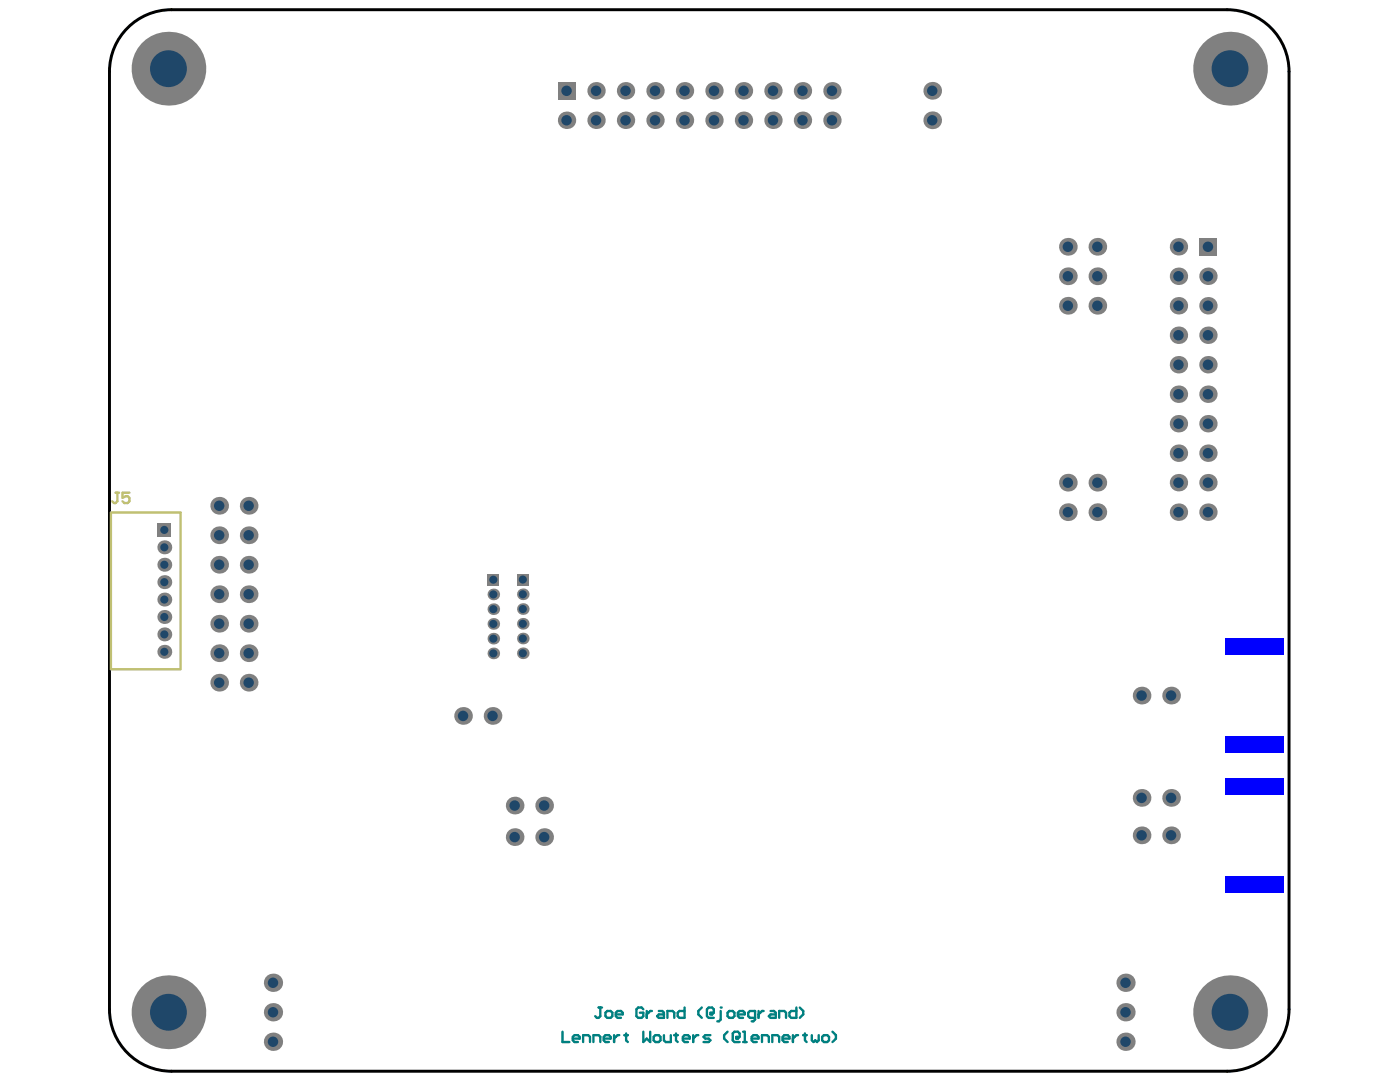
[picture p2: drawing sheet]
<svg xmlns="http://www.w3.org/2000/svg" width="279mm" height="216mm" viewBox="0 0 279 216" stroke-linecap="round" stroke-linejoin="round" font-family="sans-serif">
<path d="M25.5 5.6a12.3 12.3 0 0 1 8.7-3.7h210.7a12.4 12.4 0 0 1 12.4 12.4v187.1a12.4 12.4 0 0 1-12.4 12.4h-210.7a12.4 12.4 0 0 1-12.4-12.4v-187.1a12.3 12.3 0 0 1 3.7-8.7z" fill="none" stroke="#000" stroke-width=".59"/>
<g fill="none" stroke="#008080" stroke-width=".47">
<path d="M119.5 201h.7M119.8 201v1.8l-.3 .3h-.4l-.3-.3M120.8 202.1l.4-.4h.7l.3 .4v.7l-.3 .3h-.7l-.4-.3zM122.9 202.4h1.4v-.3l-.4-.4h-.7l-.3 .4v.7l.3 .3h.7M128.4 201.4l-.4-.4h-.6l-.4 .4v1.4l.4 .3h.6l.4-.3v-.7h-.7M129.1 201.7v1.4M130.1 201.7h-.3l-.7 .7M131.5 201.7h.7l.3 .4v1h-1l-.4-.3 .4-.4h1M133.2 203.1v-1.4h1l.4 .4v1M136.6 201v2.1h-1l-.3-.3v-.7l.3-.4h1M140.1 201l-.7 .7v.7l.7 .7M141.8 202.1h.3v.3h-.3z"/>
<path d="M142.1 202.4l.4-.3v-.7l-.4-.4h-.7l-.3 .4v1.4l.3 .3h1.1M143.8 201.7v1.7l-.3 .4h-.4"/>
</g>
<circle cx="143.8" cy="201" r=".24" fill="#008080"/>
<g fill="none" stroke="#008080" stroke-width=".47">
<path d="M112.3 205.9v2h1.3M114.3 207.2h1.4v-.3l-.4-.3h-.6l-.4 .3v.7l.4 .3h.6M116.4 207.9v-1.3h1l.3 .3v1M118.4 207.9v-1.3h1.1l.3 .3v1M120.5 207.2h1.4v-.3l-.4-.3h-.7l-.3 .3v.7l.3 .3h.7M122.6 206.6v1.3M123.6 206.6h-.4l-.6 .6M124.6 206.6h.7M125 206.2v1.4l.3 .3M128.4 205.9v2l.7-.7 .7 .7v-2M130.4 206.9l.4-.3h.7l.3 .3v.7l-.3 .3h-.7l-.4-.3zM132.5 206.6v1l.3 .3h1.1v-1.3"/>
<path d="M134.6 206.6h.7M134.9 206.2v1.4l.4 .3M136.3 207.2h1.4v-.3l-.4-.3h-.7l-.3 .3v.7l.3 .3h.7M138.3 206.6v1.3M139.4 206.6h-.4l-.7 .6M141.8 206.6h-1.1l-.3 .3 .3 .3h.7l.4 .4-.4 .3h-1M145.2 202.1l.3-.4h.7l.4 .4v.7l-.4 .3h-.7l-.3-.3zM145.2 205.9l-.7 .7v.6l.7 .7M146.9 206.9h.4v.3h-.4zM147.3 202.4h1.3v-.3l-.3-.4h-.7l-.3 .4v.7l.3 .3h.7M147.3 207.2l.3-.3v-.7l-.3-.3h-.7l-.4 .3v1.4l.4 .3h1M148.3 205.9h.3v2"/>
<path d="M148.3 207.9h.7M150 207.2h1.4v-.3l-.4-.3h-.6l-.4 .3v.7l.4 .3h.6M150.7 203.1h-1l-.4-.3v-.7l.4-.4h1v1.7l-.3 .4h-.4M151.4 201.7v1.4M152.1 207.9v-1.3h1l.3 .3v1M152.4 201.7h-.3l-.7 .7M153.8 201.7h.7l.3 .4v1h-1l-.4-.3 .4-.4h1M154.1 207.9v-1.3h1.1l.3 .3v1M155.5 203.1v-1.4h1l.4 .4v1M156.2 207.2h1.4v-.3l-.4-.3h-.7l-.3 .3v.7l.3 .3h.7M158.2 206.6v1.3M158.9 201v2.1h-1l-.3-.3v-.7l.3-.4h1"/>
<path d="M159.3 206.6h-.4l-.7 .6M159.6 201l.7 .7v.7l-.7 .7M160.3 206.6h.7M160.6 206.2v1.4l.4 .3M162 206.6v1l.4 .3 .3-.3 .3 .3 .4-.3v-1M164.1 206.9l.3-.3h.7l.4 .3v.7l-.4 .3h-.7l-.3-.3zM166.1 205.9l.7 .7v.6l-.7 .7"/>
</g>
<circle cx="241.1" cy="102.2" r="1.74" fill="#808080"/>
<circle cx="241.1" cy="102.2" r="1.04" fill="#1f4769"/>
<circle cx="233.7" cy="159.2" r="1.77" fill="#808080"/>
<circle cx="233.7" cy="159.2" r="1.04" fill="#1f4769"/>
<circle cx="245.5" cy="202" r="7.4" fill="#808080"/>
<circle cx="245.5" cy="202" r="3.7" fill="#1f4769"/>
<circle cx="235.2" cy="102.2" r="1.74" fill="#808080"/>
<circle cx="235.2" cy="102.2" r="1.04" fill="#1f4769"/>
<circle cx="233.7" cy="166.7" r="1.77" fill="#808080"/>
<circle cx="233.7" cy="166.7" r="1.04" fill="#1f4769"/>
<circle cx="233.7" cy="138.8" r="1.77" fill="#808080"/>
<circle cx="233.7" cy="138.8" r="1.04" fill="#1f4769"/>
<circle cx="227.8" cy="159.2" r="1.77" fill="#808080"/>
<circle cx="227.8" cy="159.2" r="1.04" fill="#1f4769"/>
<circle cx="224.6" cy="196.1" r="1.83" fill="#808080"/>
<circle cx="224.6" cy="196.1" r="1.04" fill="#1f4769"/>
<circle cx="224.6" cy="202" r="1.83" fill="#808080"/>
<circle cx="224.6" cy="202" r="1.04" fill="#1f4769"/>
<circle cx="224.6" cy="207.9" r="1.83" fill="#808080"/>
<circle cx="224.6" cy="207.9" r="1.04" fill="#1f4769"/>
<circle cx="227.8" cy="166.7" r="1.77" fill="#808080"/>
<circle cx="227.8" cy="166.7" r="1.04" fill="#1f4769"/>
<circle cx="219" cy="55.1" r="1.77" fill="#808080"/>
<circle cx="219" cy="55.1" r="1.04" fill="#1f4769"/>
<circle cx="235.2" cy="72.8" r="1.74" fill="#808080"/>
<circle cx="235.2" cy="72.8" r="1.04" fill="#1f4769"/>
<circle cx="213.1" cy="55.1" r="1.77" fill="#808080"/>
<circle cx="213.1" cy="55.1" r="1.04" fill="#1f4769"/>
<circle cx="235.2" cy="78.7" r="1.74" fill="#808080"/>
<circle cx="235.2" cy="78.7" r="1.04" fill="#1f4769"/>
<circle cx="219" cy="61" r="1.77" fill="#808080"/>
<circle cx="219" cy="61" r="1.04" fill="#1f4769"/>
<circle cx="235.2" cy="96.3" r="1.74" fill="#808080"/>
<circle cx="235.2" cy="96.3" r="1.04" fill="#1f4769"/>
<circle cx="235.2" cy="61" r="1.74" fill="#808080"/>
<circle cx="235.2" cy="61" r="1.04" fill="#1f4769"/>
<circle cx="235.2" cy="84.5" r="1.74" fill="#808080"/>
<circle cx="235.2" cy="84.5" r="1.04" fill="#1f4769"/>
<circle cx="235.2" cy="90.4" r="1.74" fill="#808080"/>
<circle cx="235.2" cy="90.4" r="1.04" fill="#1f4769"/>
<circle cx="235.2" cy="55.1" r="1.74" fill="#808080"/>
<circle cx="235.2" cy="55.1" r="1.04" fill="#1f4769"/>
<circle cx="235.2" cy="66.9" r="1.74" fill="#808080"/>
<circle cx="235.2" cy="66.9" r="1.04" fill="#1f4769"/>
<circle cx="213.1" cy="61" r="1.77" fill="#808080"/>
<circle cx="213.1" cy="61" r="1.04" fill="#1f4769"/>
<circle cx="142.5" cy="18.1" r="1.74" fill="#808080"/>
<circle cx="142.5" cy="18.1" r="1.04" fill="#1f4769"/>
<circle cx="166" cy="18.1" r="1.74" fill="#808080"/>
<circle cx="166" cy="18.1" r="1.04" fill="#1f4769"/>
<circle cx="160.2" cy="18.1" r="1.74" fill="#808080"/>
<circle cx="160.2" cy="18.1" r="1.04" fill="#1f4769"/>
<circle cx="166" cy="24" r="1.74" fill="#808080"/>
<circle cx="166" cy="24" r="1.04" fill="#1f4769"/>
<circle cx="154.3" cy="18.1" r="1.74" fill="#808080"/>
<circle cx="154.3" cy="18.1" r="1.04" fill="#1f4769"/>
<circle cx="154.3" cy="24" r="1.74" fill="#808080"/>
<circle cx="154.3" cy="24" r="1.04" fill="#1f4769"/>
<circle cx="148.4" cy="24" r="1.74" fill="#808080"/>
<circle cx="148.4" cy="24" r="1.04" fill="#1f4769"/>
<circle cx="142.5" cy="24" r="1.74" fill="#808080"/>
<circle cx="142.5" cy="24" r="1.04" fill="#1f4769"/>
<circle cx="148.4" cy="18.1" r="1.74" fill="#808080"/>
<circle cx="148.4" cy="18.1" r="1.04" fill="#1f4769"/>
<circle cx="186" cy="18.1" r="1.77" fill="#808080"/>
<circle cx="186" cy="18.1" r="1.04" fill="#1f4769"/>
<circle cx="160.2" cy="24" r="1.74" fill="#808080"/>
<circle cx="160.2" cy="24" r="1.04" fill="#1f4769"/>
<circle cx="186" cy="24" r="1.77" fill="#808080"/>
<circle cx="186" cy="24" r="1.04" fill="#1f4769"/>
<circle cx="104.3" cy="118.6" r="1.16" fill="#808080"/>
<circle cx="104.3" cy="118.6" r=".81" fill="#1f4769"/>
<circle cx="104.3" cy="130.4" r="1.16" fill="#808080"/>
<circle cx="104.3" cy="130.4" r=".81" fill="#1f4769"/>
<circle cx="104.3" cy="121.5" r="1.16" fill="#808080"/>
<circle cx="104.3" cy="121.5" r=".81" fill="#1f4769"/>
<circle cx="104.3" cy="124.5" r="1.16" fill="#808080"/>
<circle cx="104.3" cy="124.5" r=".81" fill="#1f4769"/>
<circle cx="104.3" cy="127.4" r="1.16" fill="#808080"/>
<circle cx="104.3" cy="127.4" r=".81" fill="#1f4769"/>
<circle cx="98.5" cy="127.4" r="1.16" fill="#808080"/>
<circle cx="98.5" cy="127.4" r=".81" fill="#1f4769"/>
<circle cx="98.5" cy="130.4" r="1.16" fill="#808080"/>
<circle cx="98.5" cy="130.4" r=".81" fill="#1f4769"/>
<circle cx="98.5" cy="124.5" r="1.16" fill="#808080"/>
<circle cx="98.5" cy="124.5" r=".81" fill="#1f4769"/>
<circle cx="98.5" cy="118.6" r="1.16" fill="#808080"/>
<circle cx="98.5" cy="118.6" r=".81" fill="#1f4769"/>
<circle cx="98.5" cy="121.6" r="1.16" fill="#808080"/>
<circle cx="98.5" cy="121.6" r=".81" fill="#1f4769"/>
<circle cx="49.6" cy="118.6" r="1.77" fill="#808080"/>
<circle cx="49.6" cy="118.6" r="1.04" fill="#1f4769"/>
<circle cx="43.7" cy="136.2" r="1.77" fill="#808080"/>
<circle cx="43.7" cy="136.2" r="1.04" fill="#1f4769"/>
<circle cx="49.6" cy="130.3" r="1.77" fill="#808080"/>
<circle cx="49.6" cy="130.3" r="1.04" fill="#1f4769"/>
<circle cx="49.6" cy="124.5" r="1.77" fill="#808080"/>
<circle cx="49.6" cy="124.5" r="1.04" fill="#1f4769"/>
<circle cx="43.7" cy="118.6" r="1.77" fill="#808080"/>
<circle cx="43.7" cy="118.6" r="1.04" fill="#1f4769"/>
<circle cx="49.6" cy="136.2" r="1.77" fill="#808080"/>
<circle cx="49.6" cy="136.2" r="1.04" fill="#1f4769"/>
<circle cx="43.7" cy="130.3" r="1.77" fill="#808080"/>
<circle cx="43.7" cy="130.3" r="1.04" fill="#1f4769"/>
<circle cx="43.7" cy="124.5" r="1.77" fill="#808080"/>
<circle cx="43.7" cy="124.5" r="1.04" fill="#1f4769"/>
<circle cx="32.8" cy="123.1" r="1.39" fill="#808080"/>
<circle cx="32.8" cy="123.1" r=".81" fill="#1f4769"/>
<circle cx="32.8" cy="119.6" r="1.39" fill="#808080"/>
<circle cx="32.8" cy="119.6" r=".81" fill="#1f4769"/>
<circle cx="32.8" cy="130.1" r="1.39" fill="#808080"/>
<circle cx="32.8" cy="130.1" r=".81" fill="#1f4769"/>
<circle cx="32.8" cy="126.6" r="1.39" fill="#808080"/>
<circle cx="32.8" cy="126.6" r=".81" fill="#1f4769"/>
<circle cx="54.5" cy="207.9" r="1.83" fill="#808080"/>
<circle cx="54.5" cy="207.9" r="1.04" fill="#1f4769"/>
<circle cx="54.5" cy="196.1" r="1.83" fill="#808080"/>
<circle cx="54.5" cy="196.1" r="1.04" fill="#1f4769"/>
<circle cx="33.6" cy="202" r="7.4" fill="#808080"/>
<circle cx="33.6" cy="202" r="3.7" fill="#1f4769"/>
<circle cx="54.5" cy="202" r="1.83" fill="#808080"/>
<circle cx="54.5" cy="202" r="1.04" fill="#1f4769"/>
<circle cx="43.7" cy="106.8" r="1.77" fill="#808080"/>
<circle cx="43.7" cy="106.8" r="1.04" fill="#1f4769"/>
<circle cx="49.6" cy="112.7" r="1.77" fill="#808080"/>
<circle cx="49.6" cy="112.7" r="1.04" fill="#1f4769"/>
<circle cx="49.6" cy="106.8" r="1.77" fill="#808080"/>
<circle cx="49.6" cy="106.8" r="1.04" fill="#1f4769"/>
<circle cx="49.6" cy="100.9" r="1.77" fill="#808080"/>
<circle cx="49.6" cy="100.9" r="1.04" fill="#1f4769"/>
<circle cx="43.7" cy="112.7" r="1.77" fill="#808080"/>
<circle cx="43.7" cy="112.7" r="1.04" fill="#1f4769"/>
<circle cx="43.7" cy="100.9" r="1.77" fill="#808080"/>
<circle cx="43.7" cy="100.9" r="1.04" fill="#1f4769"/>
<path d="M31.4 104.3h2.8v2.8h-2.8z" fill-rule="evenodd" fill="#808080"/>
<circle cx="32.8" cy="105.7" r=".81" fill="#1f4769"/>
<circle cx="32.8" cy="112.7" r="1.39" fill="#808080"/>
<circle cx="32.8" cy="112.7" r=".81" fill="#1f4769"/>
<circle cx="32.8" cy="109.2" r="1.39" fill="#808080"/>
<circle cx="32.8" cy="109.2" r=".81" fill="#1f4769"/>
<circle cx="33.6" cy="13.7" r="7.4" fill="#808080"/>
<circle cx="33.6" cy="13.7" r="3.7" fill="#1f4769"/>
<circle cx="119" cy="24" r="1.74" fill="#808080"/>
<circle cx="119" cy="24" r="1.04" fill="#1f4769"/>
<circle cx="124.8" cy="24" r="1.74" fill="#808080"/>
<circle cx="124.8" cy="24" r="1.04" fill="#1f4769"/>
<circle cx="130.7" cy="24" r="1.74" fill="#808080"/>
<circle cx="130.7" cy="24" r="1.04" fill="#1f4769"/>
<circle cx="136.6" cy="24" r="1.74" fill="#808080"/>
<circle cx="136.6" cy="24" r="1.04" fill="#1f4769"/>
<circle cx="136.6" cy="18.1" r="1.74" fill="#808080"/>
<circle cx="136.6" cy="18.1" r="1.04" fill="#1f4769"/>
<circle cx="130.7" cy="18.1" r="1.74" fill="#808080"/>
<circle cx="130.7" cy="18.1" r="1.04" fill="#1f4769"/>
<circle cx="113.1" cy="24" r="1.74" fill="#808080"/>
<circle cx="113.1" cy="24" r="1.04" fill="#1f4769"/>
<circle cx="119" cy="18.1" r="1.74" fill="#808080"/>
<circle cx="119" cy="18.1" r="1.04" fill="#1f4769"/>
<circle cx="124.8" cy="18.1" r="1.74" fill="#808080"/>
<circle cx="124.8" cy="18.1" r="1.04" fill="#1f4769"/>
<path d="M111.3 16.4h3.5v3.5h-3.5z" fill-rule="evenodd" fill="#808080"/>
<circle cx="113.1" cy="18.1" r="1.04" fill="#1f4769"/>
<circle cx="219" cy="96.3" r="1.77" fill="#808080"/>
<circle cx="219" cy="96.3" r="1.04" fill="#1f4769"/>
<circle cx="219" cy="102.2" r="1.77" fill="#808080"/>
<circle cx="219" cy="102.2" r="1.04" fill="#1f4769"/>
<circle cx="32.8" cy="116.2" r="1.39" fill="#808080"/>
<circle cx="32.8" cy="116.2" r=".81" fill="#1f4769"/>
<path d="M97.3 114.5h2.3v2.3h-2.3z" fill-rule="evenodd" fill="#808080"/>
<circle cx="98.5" cy="115.7" r=".81" fill="#1f4769"/>
<circle cx="235.2" cy="49.2" r="1.74" fill="#808080"/>
<circle cx="235.2" cy="49.2" r="1.04" fill="#1f4769"/>
<circle cx="213.1" cy="96.3" r="1.77" fill="#808080"/>
<circle cx="213.1" cy="96.3" r="1.04" fill="#1f4769"/>
<circle cx="108.6" cy="167" r="1.77" fill="#808080"/>
<circle cx="108.6" cy="167" r="1.04" fill="#1f4769"/>
<path d="M103.2 114.5h2.3v2.3h-2.3z" fill-rule="evenodd" fill="#808080"/>
<circle cx="104.3" cy="115.6" r=".81" fill="#1f4769"/>
<circle cx="108.6" cy="160.7" r="1.77" fill="#808080"/>
<circle cx="108.6" cy="160.7" r="1.04" fill="#1f4769"/>
<circle cx="102.7" cy="160.7" r="1.77" fill="#808080"/>
<circle cx="102.7" cy="160.7" r="1.04" fill="#1f4769"/>
<circle cx="102.7" cy="167" r="1.77" fill="#808080"/>
<circle cx="102.7" cy="167" r="1.04" fill="#1f4769"/>
<circle cx="92.4" cy="142.9" r="1.77" fill="#808080"/>
<circle cx="92.4" cy="142.9" r="1.04" fill="#1f4769"/>
<circle cx="98.3" cy="142.9" r="1.77" fill="#808080"/>
<circle cx="98.3" cy="142.9" r="1.04" fill="#1f4769"/>
<circle cx="241.1" cy="72.8" r="1.74" fill="#808080"/>
<circle cx="241.1" cy="72.8" r="1.04" fill="#1f4769"/>
<circle cx="245.5" cy="13.7" r="7.4" fill="#808080"/>
<circle cx="245.5" cy="13.7" r="3.7" fill="#1f4769"/>
<circle cx="241.1" cy="61" r="1.74" fill="#808080"/>
<circle cx="241.1" cy="61" r="1.04" fill="#1f4769"/>
<circle cx="241.1" cy="84.5" r="1.74" fill="#808080"/>
<circle cx="241.1" cy="84.5" r="1.04" fill="#1f4769"/>
<circle cx="241.1" cy="96.3" r="1.74" fill="#808080"/>
<circle cx="241.1" cy="96.3" r="1.04" fill="#1f4769"/>
<path d="M239.3 47.5h3.5v3.5h-3.5z" fill-rule="evenodd" fill="#808080"/>
<circle cx="241.1" cy="49.2" r="1.04" fill="#1f4769"/>
<circle cx="241.1" cy="90.4" r="1.74" fill="#808080"/>
<circle cx="241.1" cy="90.4" r="1.04" fill="#1f4769"/>
<circle cx="241.1" cy="55.1" r="1.74" fill="#808080"/>
<circle cx="241.1" cy="55.1" r="1.04" fill="#1f4769"/>
<circle cx="241.1" cy="66.9" r="1.74" fill="#808080"/>
<circle cx="241.1" cy="66.9" r="1.04" fill="#1f4769"/>
<circle cx="241.1" cy="78.7" r="1.74" fill="#808080"/>
<circle cx="241.1" cy="78.7" r="1.04" fill="#1f4769"/>
<circle cx="227.8" cy="138.8" r="1.77" fill="#808080"/>
<circle cx="227.8" cy="138.8" r="1.04" fill="#1f4769"/>
<circle cx="213.1" cy="102.2" r="1.77" fill="#808080"/>
<circle cx="213.1" cy="102.2" r="1.04" fill="#1f4769"/>
<circle cx="219" cy="49.2" r="1.77" fill="#808080"/>
<circle cx="219" cy="49.2" r="1.04" fill="#1f4769"/>
<circle cx="213.1" cy="49.2" r="1.77" fill="#808080"/>
<circle cx="213.1" cy="49.2" r="1.04" fill="#1f4769"/>
<g fill="#00f">
<path d="M244.5 127.3h11.6v3.3h-11.6z" fill-rule="evenodd"/>
<path d="M244.5 147h11.6v3.3h-11.6z" fill-rule="evenodd"/>
<path d="M244.5 174.9h11.6v3.2h-11.6z" fill-rule="evenodd"/>
<path d="M244.5 155.2h11.6v3.3h-11.6z" fill-rule="evenodd"/>
</g>
<path d="M23.1 98.3h.7M23.4 98.3v1.7l-.3 .4h-.4l-.3-.4M25.8 98.3h-1.3v1l.6-.3h.4l.3 .3v.7l-.3 .4h-.7l-.3-.4M22.1 102.3h13.9v31.2h-13.9z" fill="none" stroke="#c0c073" stroke-width=".47"/>
</svg>
